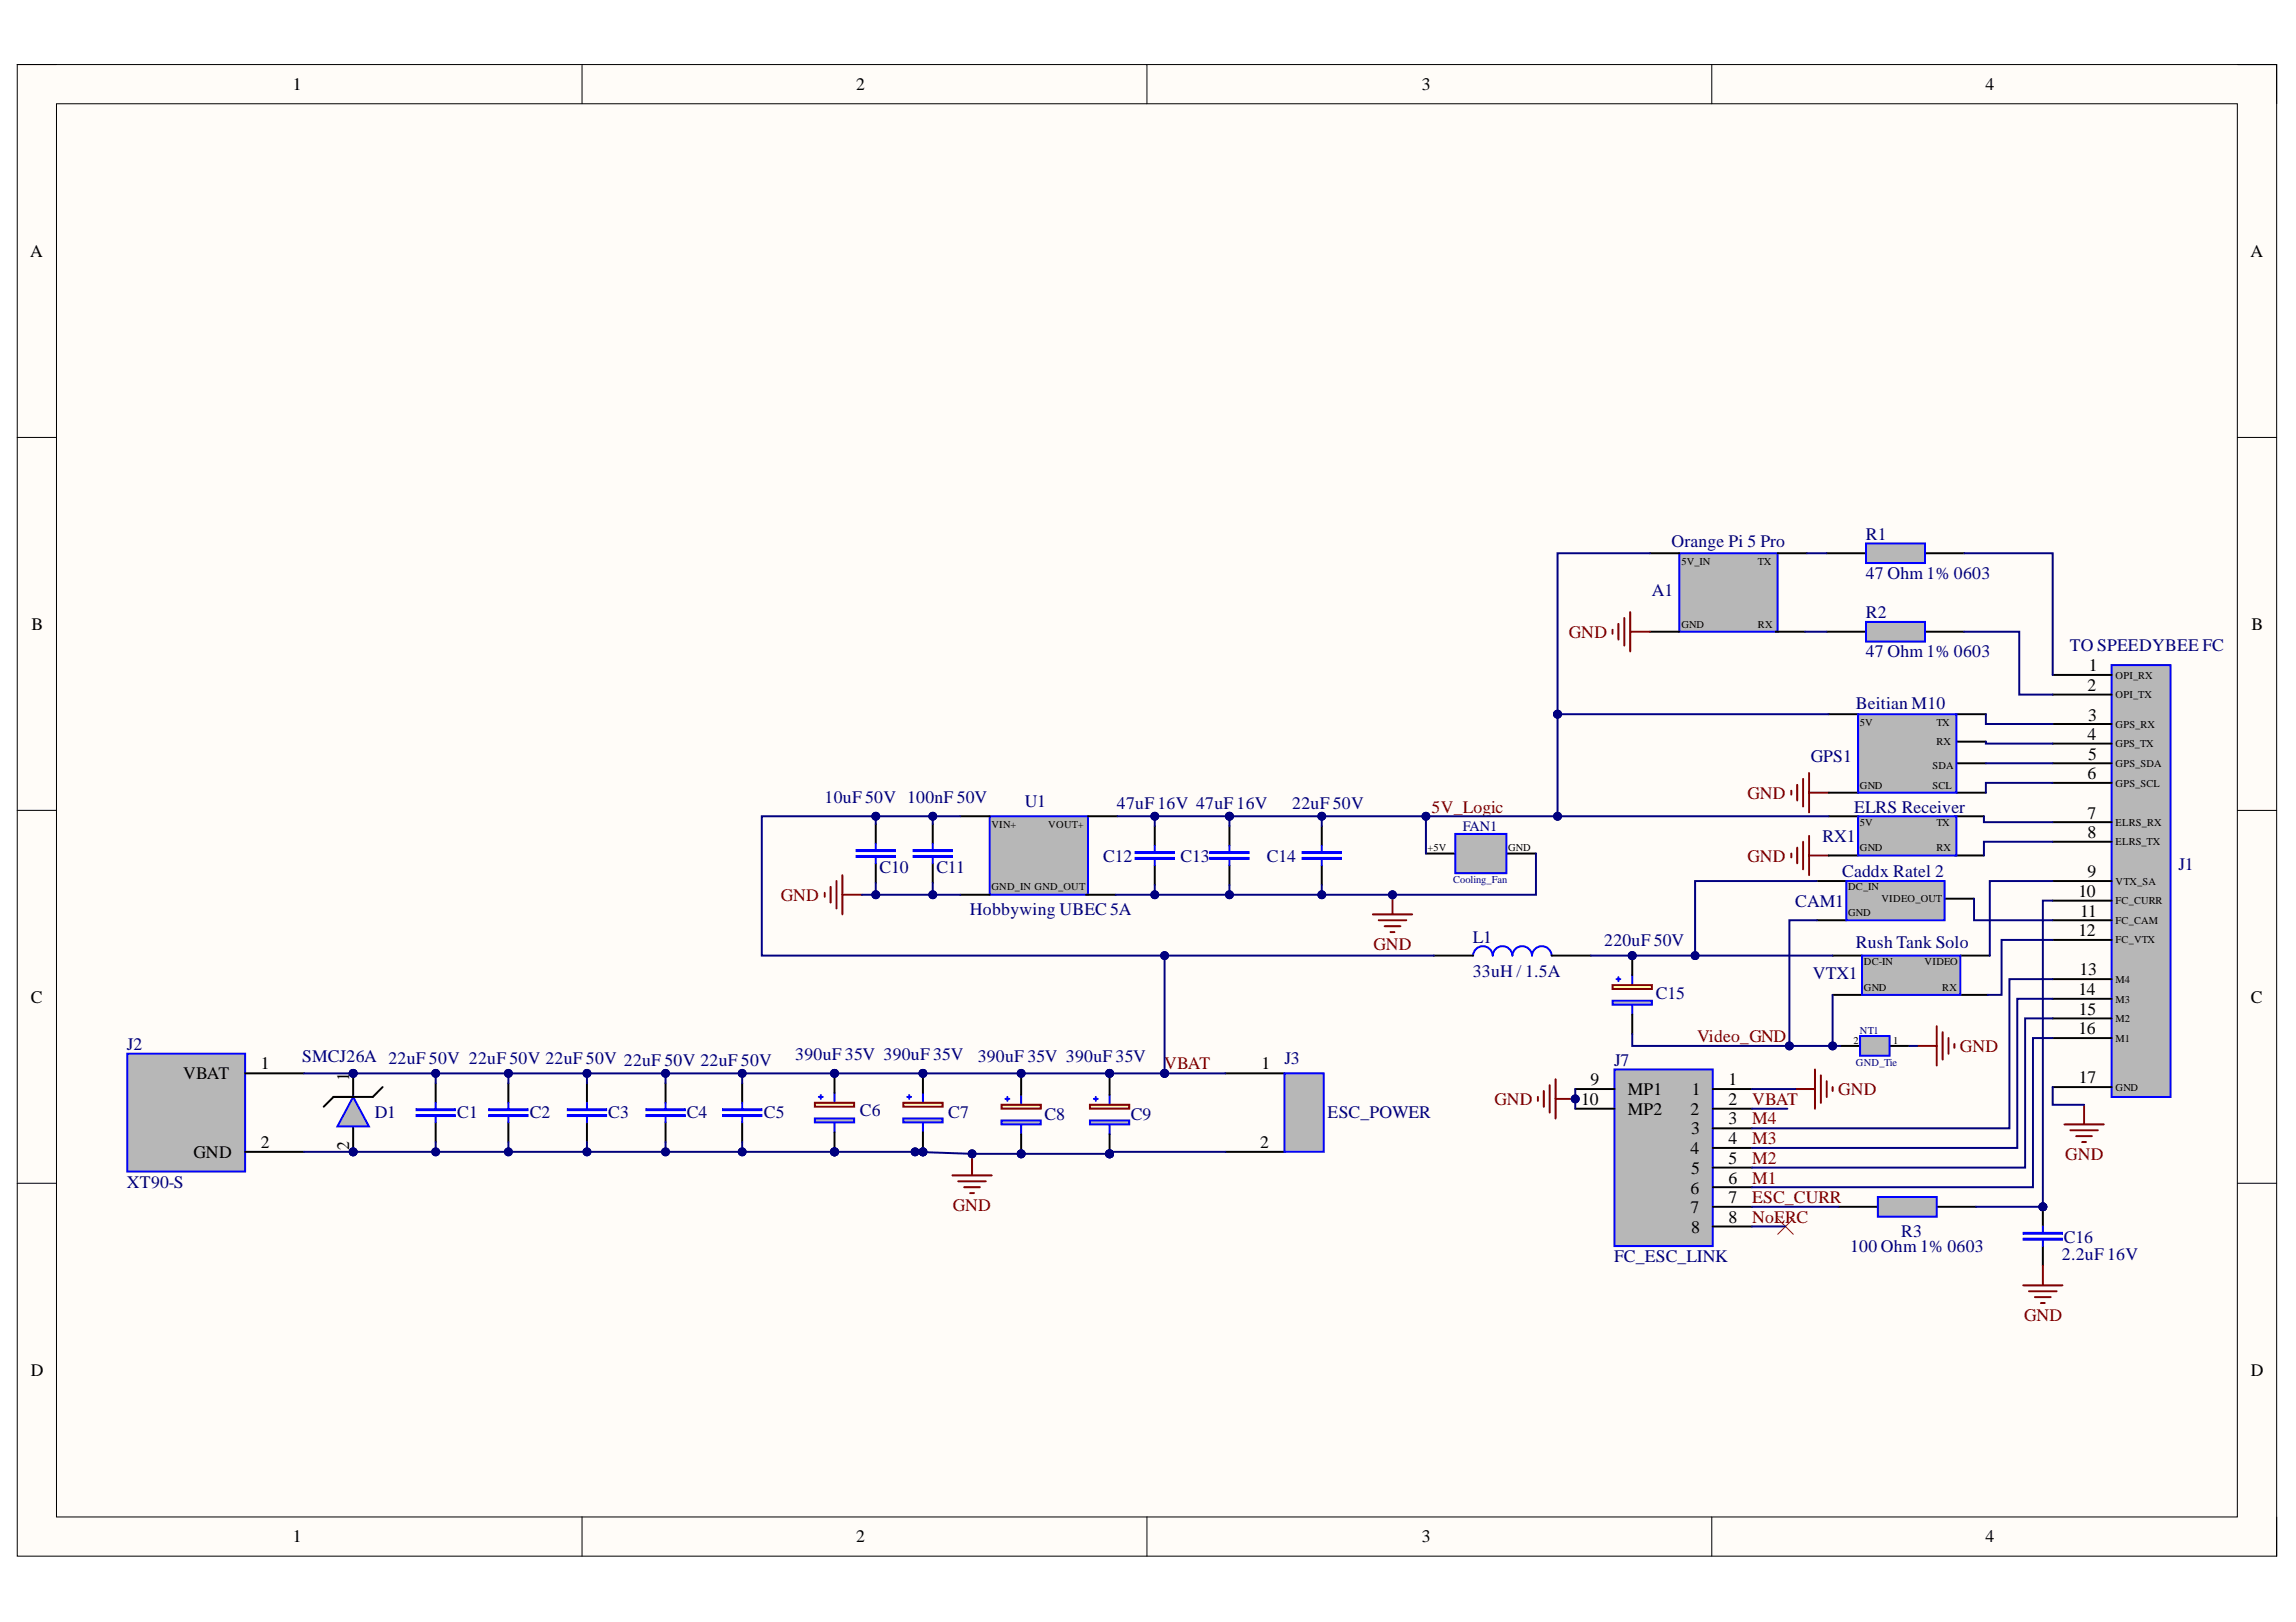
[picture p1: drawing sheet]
<svg xmlns="http://www.w3.org/2000/svg" width="297mm" height="210mm" viewBox="0 0 297 210" stroke-linecap="round" stroke-linejoin="round" font-family="sans-serif">
<defs><g id="words">
<g font-size="2.3">
<text x="37.9" y="11.7">1</text>
<text x="110.7" y="11.7">2</text>
<text x="183.9" y="11.7">3</text>
<text x="256.9" y="11.7">4</text>
<text x="3.9" y="33.3">A</text>
<text x="291.1" y="33.3">A</text>
<text x="4.1" y="81.5">B</text>
<text x="291.3" y="81.5">B</text>
<text x="270.1" y="89.4">2</text>
<text x="270.2" y="86.8">1</text>
<text x="270.1" y="95.8">4</text>
<text x="270.1" y="93.2">3</text>
<text x="270.1" y="100.9">6</text>
<text x="270.1" y="98.3">5</text>
<text x="270.1" y="105.9">7</text>
<text x="270.1" y="108.5">8</text>
<text x="270.1" y="113.5">9</text>
<text x="268.9" y="116.1">10</text>
<text x="269.1" y="118.6">11</text>
<text x="268.9" y="121.1">12</text>
<text x="4" y="129.8">C</text>
<text x="268.9" y="128.8">14</text>
<text x="269" y="131.3">15</text>
<text x="269" y="126.2">13</text>
<text x="291.2" y="129.8">C</text>
<text x="268.9" y="133.8">16</text>
<text x="23.7" y="139.7">VBAT</text>
<text x="33.8" y="138.4">1</text>
<text x="45.2" y="139.9" transform="rotate(-90 45.2 139.9)">1</text>
<text x="163.2" y="138.4">1</text>
<text x="204.6" y="143">10</text>
<text x="205.8" y="140.4">9</text>
<text x="210.6" y="141.7">MP1</text>
<text x="218.9" y="141.7">1</text>
<text x="223.6" y="140.4">1</text>
<text x="223.6" y="143">2</text>
<text x="269" y="140.2">17</text>
<text x="25" y="149.9">GND</text>
<text x="33.8" y="148.5">2</text>
<text x="45.2" y="148.9" transform="rotate(-90 45.2 148.9)">2</text>
<text x="163" y="148.5">2</text>
<text x="210.6" y="144.2">MP2</text>
<text x="218.7" y="144.2">2</text>
<text x="218.7" y="149.4">4</text>
<text x="218.8" y="146.8">3</text>
<text x="223.6" y="145.5">3</text>
<text x="223.6" y="148">4</text>
<text x="218.7" y="154.5">6</text>
<text x="218.8" y="151.9">5</text>
<text x="223.6" y="150.7">5</text>
<text x="223.6" y="153.2">6</text>
<text x="223.6" y="155.7">7</text>
<text x="218.7" y="157">7</text>
<text x="218.8" y="159.5">8</text>
<text x="223.6" y="158.3">8</text>
<text x="4" y="178">D</text>
<text x="291.2" y="178">D</text>
<text x="37.9" y="199.6">1</text>
<text x="110.7" y="199.6">2</text>
<text x="183.9" y="199.6">3</text>
<text x="256.9" y="199.6">4</text>
</g>
<g font-size="2.3" fill="#000080">
<text x="216.3" y="70.8">Orange Pi 5 Pro</text>
<text x="241.4" y="69.8">R1</text>
<text x="213.7" y="77.2">A1</text>
<text x="241.4" y="74.9">47 Ohm 1% 0603</text>
<text x="241.4" y="80">R2</text>
<text x="241.4" y="85">47 Ohm 1% 0603</text>
<text x="267.8" y="84.3">TO SPEEDYBEE FC</text>
<text x="240.1" y="91.7">Beitian M10</text>
<text x="234.3" y="98.6">GPS1</text>
<text x="106.7" y="103.9">10uF 50V 100nF 50V</text>
<text x="132.6" y="104.4">U1</text>
<text x="144.5" y="104.7">47uF 16V 47uF 16V</text>
<text x="167.2" y="104.7">22uF 50V</text>
<text x="239.9" y="105.2">ELRS Receiver</text>
<text x="113.8" y="113">C10</text>
<text x="121.2" y="113">C11</text>
<text x="142.7" y="111.5">C12</text>
<text x="152.7" y="111.5">C13</text>
<text x="163.9" y="111.5">C14</text>
<text x="235.8" y="109">RX1</text>
<text x="238.3" y="113.5">Caddx Ratel 2</text>
<text x="281.8" y="112.5">J1</text>
<text x="125.5" y="118.4">Hobbywing UBEC 5A</text>
<text x="232.2" y="117.3">CAM1</text>
<text x="190.5" y="122">L1</text>
<text x="207.5" y="122.4">220uF 50V</text>
<text x="240.1" y="122.7">Rush Tank Solo</text>
<text x="190.5" y="126.5">33uH / 1.5A</text>
<text x="214.2" y="129.3">C15</text>
<text x="234.5" y="126.7">VTX1</text>
<text x="16.4" y="135.9">J2</text>
<text x="39.1" y="137.4">SMCJ26A 22uF 50V 22uF 50V 22uF 50V 22uF 50V 22uF 50V</text>
<text x="102.9" y="137.1">390uF 35V 390uF 35V</text>
<text x="126.5" y="137.4">390uF 35V 390uF 35V</text>
<text x="166.2" y="137.6">J3</text>
<text x="208.8" y="137.9">J7</text>
<text x="48.5" y="144.7">D1</text>
<text x="59.1" y="144.7">C1</text>
<text x="68.5" y="144.7">C2</text>
<text x="78.7" y="144.7">C3</text>
<text x="88.8" y="144.7">C4</text>
<text x="98.8" y="144.7">C5</text>
<text x="111.3" y="144.5">C6</text>
<text x="122.7" y="144.7">C7</text>
<text x="135.1" y="145">C8</text>
<text x="146.3" y="145">C9</text>
<text x="171.8" y="144.7">ESC_POWER</text>
<text x="16.4" y="153.7">XT90-S</text>
<text x="246" y="160">R3</text>
<text x="267" y="160.8">C16</text>
<text x="208.8" y="163.3">FC_ESC_LINK</text>
<text x="239.4" y="162.1">100 Ohm 1% 0603</text>
<text x="266.8" y="163.1">2.2uF 16V</text>
</g>
<g font-size="2.3" fill="#800000">
<text x="203" y="82.5">GND</text>
<text x="185.2" y="105.2">5V_Logic</text>
<text x="226.1" y="103.4">GND</text>
<text x="226.1" y="111.5">GND</text>
<text x="101" y="116.6">GND</text>
<text x="177.7" y="122.9">GND</text>
<text x="219.6" y="134.8">Video_GND</text>
<text x="253.6" y="136.1">GND</text>
<text x="150.6" y="138.4">VBAT</text>
<text x="193.3" y="143">GND</text>
<text x="226.7" y="143">VBAT</text>
<text x="237.8" y="141.7">GND</text>
<text x="226.7" y="145.5">M4</text>
<text x="226.7" y="148">M3</text>
<text x="226.7" y="150.7">M2</text>
<text x="226.7" y="153.2">M1</text>
<text x="226.7" y="155.7">ESC_CURR</text>
<text x="267.2" y="150.1">GND</text>
<text x="123.3" y="156.7">GND</text>
<text x="226.7" y="158.3">NoERC</text>
<text x="261.9" y="170.9">GND</text>
</g>
<text font-size="1.9" fill="#000080" x="189.3" y="107.5">FAN1</text>
<g font-size="1.4">
<text x="217.5" y="73.1">5V_IN</text>
<text x="227.4" y="73.1">TX</text>
<text x="217.5" y="81.2">GND</text>
<text x="227.4" y="81.2">RX</text>
<text x="273.7" y="87.8">OPI_RX</text>
<text x="240.6" y="93.9">5V</text>
<text x="250.5" y="93.9">TX</text>
<text x="273.7" y="90.4">OPI_TX</text>
<text x="273.7" y="94.2">GPS_RX</text>
<text x="250" y="99.5">SDA</text>
<text x="250.5" y="96.5">RX</text>
<text x="273.7" y="96.7">GPS_TX</text>
<text x="273.7" y="99.3">GPS_SDA</text>
<text x="273.7" y="101.8">GPS_SCL</text>
<text x="128.3" y="107.1">VIN+</text>
<text x="135.6" y="107.1">VOUT+</text>
<text x="240.6" y="106.9">5V</text>
<text x="240.6" y="102">GND</text>
<text x="250" y="102">SCL</text>
<text x="250.5" y="106.9">TX</text>
<text x="273.7" y="106.9">ELRS_RX</text>
<text x="184.7" y="110.2">+5V</text>
<text x="195.1" y="110.2">GND</text>
<text x="240.6" y="110.2">GND</text>
<text x="250.5" y="110.2">RX</text>
<text x="273.7" y="109.4">ELRS_TX</text>
<text x="128.3" y="115.2">GND_IN GND_OUT</text>
<text x="239.1" y="118.5">GND</text>
<text x="239.1" y="115.2">DC_IN</text>
<text x="243.4" y="116.8">VIDEO_OUT</text>
<text x="273.7" y="114.5">VTX_SA</text>
<text x="273.7" y="117">FC_CURR</text>
<text x="273.7" y="119.5">FC_CAM</text>
<text x="241.1" y="124.9">DC-IN</text>
<text x="249" y="124.9">VIDEO</text>
<text x="273.7" y="122.1">FC_VTX</text>
<text x="241.1" y="128.3">GND</text>
<text x="251.3" y="128.3">RX</text>
<text x="273.7" y="127.2">M4</text>
<text x="273.7" y="129.8">M3</text>
<text x="239.8" y="135.1">2</text>
<text x="244.9" y="135.1">1</text>
<text x="273.7" y="132.3">M2</text>
<text x="273.7" y="134.8">M1</text>
<text x="273.7" y="141.2">GND</text>
</g>
<g font-size="1.4" fill="#000080">
<text x="188" y="114.2">Cooling_Fan</text>
<text x="240.1" y="137.9">GND_Tie</text>
<text x="240.6" y="133.8">NT1</text>
</g>
</g></defs>
<path d="M2.2 8.4h292.3v193h-292.3z" fill-rule="evenodd" fill="#fffcf8"/>
<path d="M2.2 8.4h292.3v193h-292.3z" fill="none" stroke="#000" stroke-width=".13"/>
<path d="M7.3 13.4h282.1v182.9h-282.1z" fill-rule="evenodd" fill="#fffcf8"/>
<g fill="none" stroke="#000" stroke-width=".13">
<path d="M2.2 8.3h5.1M7.3 13.4h282.1v182.9h-282.1zM75.3 8.3v5.1M148.4 8.3v5.1M221.5 8.4v5M289.4 8.4h5.1v5M2.2 56.6h5.1M289.4 56.6h5.1M2.2 104.9h5.1M289.4 104.9h5.1M2.2 153.1h5.1M289.4 153.1h5.1"/>
<path d="M75.3 196.3v5.1M148.4 196.3v5.1M221.5 196.3v5.1M294.5 196.3v5.1"/>
</g>
<circle cx="108" cy="138.9" r=".51" fill="#000080"/>
<circle cx="108" cy="138.9" r=".51" fill="none" stroke="#000080" stroke-width=".13"/>
<circle cx="108" cy="149.1" r=".51" fill="#000080"/>
<circle cx="108" cy="149.1" r=".51" fill="none" stroke="#000080" stroke-width=".13"/>
<path d="M105.9 142h.5M108 141.4v1.3M108 145.3v1.2" fill="none" stroke="#00f" stroke-width=".25"/>
<path d="M108 138.9v2.5" fill="none" stroke="#000" stroke-width=".25"/>
<circle cx="108" cy="138.9" r=".51" fill="#000080"/>
<circle cx="108" cy="138.9" r=".51" fill="none" stroke="#000080" stroke-width=".13"/>
<path d="M108 146.5v2.6" fill="none" stroke="#000" stroke-width=".25"/>
<circle cx="108" cy="149.1" r=".51" fill="#000080"/>
<circle cx="108" cy="149.1" r=".51" fill="none" stroke="#000080" stroke-width=".13"/>
<path d="M105.4 142.7h5.1v.5h-5.1z" fill-rule="evenodd" fill="#ffffb0"/>
<path d="M105.4 142.7h5.1v.5h-5.1z" fill="none" stroke="#800000" stroke-width=".25"/>
<path d="M105.4 144.7h5.1v.6h-5.1z" fill-rule="evenodd" fill="#b7b7b7"/>
<path d="M105.4 144.7h5.1v.6h-5.1zM106.2 141.7v.5" fill="none" stroke="#00f" stroke-width=".25"/>
<circle cx="45.7" cy="138.9" r=".51" fill="#000080"/>
<circle cx="45.7" cy="138.9" r=".51" fill="none" stroke="#000080" stroke-width=".13"/>
<circle cx="45.7" cy="149.1" r=".51" fill="#000080"/>
<circle cx="45.7" cy="149.1" r=".51" fill="none" stroke="#000080" stroke-width=".13"/>
<path d="M45.7 138.9v3.1M43.1 142l-1.2 1.2M49.5 140.7l-1.3 1.3" fill="none" stroke="#000" stroke-width=".25"/>
<circle cx="45.7" cy="138.9" r=".51" fill="#000080"/>
<circle cx="45.7" cy="138.9" r=".51" fill="none" stroke="#000080" stroke-width=".13"/>
<path d="M45.7 145.8v3.3" fill="none" stroke="#000" stroke-width=".25"/>
<circle cx="45.7" cy="149.1" r=".51" fill="#000080"/>
<circle cx="45.7" cy="149.1" r=".51" fill="none" stroke="#000080" stroke-width=".13"/>
<path d="M45.7 142l2 3.8h-4z" fill="#b7b7b7"/>
<path d="M45.7 142l2 3.8h-4z" fill="none" stroke="#00f" stroke-width=".25"/>
<path d="M43.1 142h5.1" fill="none" stroke="#000" stroke-width=".25"/>
<circle cx="119.4" cy="138.9" r=".51" fill="#000080"/>
<circle cx="119.4" cy="138.9" r=".51" fill="none" stroke="#000080" stroke-width=".13"/>
<circle cx="119.4" cy="149.1" r=".51" fill="#000080"/>
<circle cx="119.4" cy="149.1" r=".51" fill="none" stroke="#000080" stroke-width=".13"/>
<path d="M117.4 142h.5M119.4 141.4v1.3M119.4 145.3v1.2" fill="none" stroke="#00f" stroke-width=".25"/>
<path d="M119.4 138.9v2.5" fill="none" stroke="#000" stroke-width=".25"/>
<circle cx="119.4" cy="138.9" r=".51" fill="#000080"/>
<circle cx="119.4" cy="138.9" r=".51" fill="none" stroke="#000080" stroke-width=".13"/>
<path d="M119.4 146.5v2.6" fill="none" stroke="#000" stroke-width=".25"/>
<circle cx="119.4" cy="149.1" r=".51" fill="#000080"/>
<circle cx="119.4" cy="149.1" r=".51" fill="none" stroke="#000080" stroke-width=".13"/>
<path d="M116.9 142.7h5v.5h-5z" fill-rule="evenodd" fill="#ffffb0"/>
<path d="M116.9 142.7h5v.5h-5z" fill="none" stroke="#800000" stroke-width=".25"/>
<path d="M116.9 144.7h5v.6h-5z" fill-rule="evenodd" fill="#b7b7b7"/>
<path d="M116.9 144.7h5v.6h-5zM117.6 141.7v.5" fill="none" stroke="#00f" stroke-width=".25"/>
<circle cx="132.1" cy="149.3" r=".51" fill="#000080"/>
<circle cx="132.1" cy="149.3" r=".51" fill="none" stroke="#000080" stroke-width=".13"/>
<path d="M130.1 142.2h.5M132.1 141.7v1.3M132.1 145.5v1.3" fill="none" stroke="#00f" stroke-width=".25"/>
<path d="M132.1 139.2v2.5M132.1 146.8v2.5" fill="none" stroke="#000" stroke-width=".25"/>
<circle cx="132.1" cy="149.3" r=".51" fill="#000080"/>
<circle cx="132.1" cy="149.3" r=".51" fill="none" stroke="#000080" stroke-width=".13"/>
<path d="M129.6 143h5.1v.5h-5.1z" fill-rule="evenodd" fill="#ffffb0"/>
<path d="M129.6 143h5.1v.5h-5.1z" fill="none" stroke="#800000" stroke-width=".25"/>
<path d="M129.6 145h5.1v.5h-5.1z" fill-rule="evenodd" fill="#b7b7b7"/>
<path d="M129.6 145h5.1v.5h-5.1zM130.3 142v.5" fill="none" stroke="#00f" stroke-width=".25"/>
<circle cx="143.5" cy="149.3" r=".51" fill="#000080"/>
<circle cx="143.5" cy="149.3" r=".51" fill="none" stroke="#000080" stroke-width=".13"/>
<path d="M141.5 142.2h.5M143.6 141.7v1.3M143.6 145.5v1.3" fill="none" stroke="#00f" stroke-width=".25"/>
<path d="M143.6 139.2v2.5M143.6 146.8v2.5" fill="none" stroke="#000" stroke-width=".25"/>
<circle cx="143.5" cy="149.3" r=".51" fill="#000080"/>
<circle cx="143.5" cy="149.3" r=".51" fill="none" stroke="#000080" stroke-width=".13"/>
<path d="M141 143h5.1v.5h-5.1z" fill-rule="evenodd" fill="#ffffb0"/>
<path d="M141 143h5.1v.5h-5.1z" fill="none" stroke="#800000" stroke-width=".25"/>
<path d="M141 145h5.1v.5h-5.1z" fill-rule="evenodd" fill="#b7b7b7"/>
<path d="M141 145h5.1v.5h-5.1zM141.8 142v.5" fill="none" stroke="#00f" stroke-width=".25"/>
<path d="M16.5 136.4h15.2v15.2h-15.2z" fill-rule="evenodd" fill="#b7b7b7"/>
<path d="M16.5 136.4h15.2v15.2h-15.2z" fill="none" stroke="#00f" stroke-width=".25"/>
<path d="M31.7 138.9h7.6M31.7 149.1h7.6" fill="none" stroke="#000" stroke-width=".25"/>
<path d="M128 105.6h12.8v10.2h-12.8z" fill-rule="evenodd" fill="#b7b7b7"/>
<path d="M128 105.6h12.8v10.2h-12.8zM168.5 111.1h5M168.5 110.3h5M171 109.4v.8M171 111.2v.8M190.6 123.7a1.27 1.27 0 0 1 1.2-1.3 1.27 1.27 0 0 1 1.3 1.3 1.27 1.27 0 0 1 1.3-1.3 1.27 1.27 0 0 1 1.3 1.3M195.7 123.7a1.27 1.27 0 0 1 1.2-1.3 1.27 1.27 0 0 1 1.3 1.3 1.27 1.27 0 0 1 1.3-1.3 1.27 1.27 0 0 1 1.2 1.3" fill="none" stroke="#00f" stroke-width=".25"/>
<path d="M124.2 105.6h3.8M124.2 115.8h3.8M140.5 115.8h3.8M140.8 105.6h3.8M171 106.9v2.5M171 112v2.5M185.5 123.7h5.1M200.7 123.7h5.1" fill="none" stroke="#000" stroke-width=".25"/>
<path d="M168.5 111h5v.2h-5zM168.5 110.2h5v.3h-5z" fill="none" stroke="#00f" stroke-width=".13"/>
<circle cx="150.7" cy="138.9" r=".51" fill="#000080"/>
<circle cx="150.7" cy="138.9" r=".51" fill="none" stroke="#000080" stroke-width=".13"/>
<path d="M106.7 115.5v.5M107.5 114.8v2M108.2 114v3.6M109 113.2v5.1M109 115.8h2.5M177.6 118.3h5.1M178.4 119.1h3.5M179.1 119.9h2.1M180.1 115.8v2.5M179.9 120.6h.5" fill="none" stroke="#800000" stroke-width=".25"/>
<circle cx="180.1" cy="115.8" r=".51" fill="#000080"/>
<circle cx="180.1" cy="115.8" r=".51" fill="none" stroke="#000080" stroke-width=".13"/>
<path d="M123.2 152.1h5.1M124 152.9h3.5M124.7 153.6h2.1M125.5 154.4h.5M125.8 149.6v2.5" fill="none" stroke="#800000" stroke-width=".25"/>
<path d="M158.5 138.9h7.7M158.5 149.1h7.7" fill="none" stroke="#000" stroke-width=".25"/>
<path d="M166.2 138.9h5.1v10.2h-5.1z" fill-rule="evenodd" fill="#b7b7b7"/>
<path d="M166.2 138.9h5.1v10.2h-5.1z" fill="none" stroke="#00f" stroke-width=".25"/>
<path d="M208.9 138.4h12.7v22.9h-12.7z" fill-rule="evenodd" fill="#b7b7b7"/>
<path d="M208.9 138.4h12.7v22.9h-12.7z" fill="none" stroke="#00f" stroke-width=".25"/>
<path d="M203.8 140.9h5.1M203.8 143.5h5.1M221.6 140.9h5.1M221.6 143.5h5.1M221.6 146h5.1M221.6 148.6h5.1M221.6 151.1h5.1M221.6 153.6h5.1M221.6 156.2h5.1M221.6 158.7h5.1" fill="none" stroke="#000" stroke-width=".25"/>
<path d="M201.2 139.7v5M234.8 138.4v5.1M235.6 139.2v3.5M236.3 139.9v2.1M199 142v.5M199.7 141.2v2M200.5 140.4v3.6M201.2 142.2h2.6M232.3 140.9h2.5M237.1 140.7v.5" fill="none" stroke="#800000" stroke-width=".25"/>
<circle cx="203.8" cy="142.2" r=".51" fill="#000080"/>
<circle cx="203.8" cy="142.2" r=".51" fill="none" stroke="#000080" stroke-width=".13"/>
<path d="M217.3 71.6h12.7v10.2h-12.7z" fill-rule="evenodd" fill="#b7b7b7"/>
<path d="M217.3 71.6h12.7v10.2h-12.7z" fill="none" stroke="#00f" stroke-width=".25"/>
<path d="M213.5 71.6h3.8M230 71.6h3.8M213.5 81.8h3.8M229.7 81.8h3.8M184.5 110.5h3.8M194.9 110.5h3.8" fill="none" stroke="#000" stroke-width=".25"/>
<path d="M188.3 107.9h6.6v5.1h-6.6z" fill-rule="evenodd" fill="#b7b7b7"/>
<path d="M188.3 107.9h6.6v5.1h-6.6z" fill="none" stroke="#00f" stroke-width=".25"/>
<path d="M236.3 71.6h5.1M249 71.6h5.1" fill="none" stroke="#000" stroke-width=".25"/>
<path d="M241.4 70.3h7.6v2.6h-7.6z" fill-rule="evenodd" fill="#b7b7b7"/>
<path d="M241.4 70.3h7.6v2.6h-7.6z" fill="none" stroke="#00f" stroke-width=".25"/>
<path d="M236.3 81.8h5.1M249 81.8h5.1" fill="none" stroke="#000" stroke-width=".25"/>
<path d="M241.4 80.5h7.6v2.5h-7.6z" fill-rule="evenodd" fill="#b7b7b7"/>
<path d="M241.4 80.5h7.6v2.5h-7.6zM110.8 110.8h5M110.8 110.1h5M113.3 109.2v.7M113.3 111v.7M118.1 110.8h5.1M118.1 110.1h5.1M120.7 109.2v.7M120.7 111v.7" fill="none" stroke="#00f" stroke-width=".25"/>
<g fill="none" stroke="#800000" stroke-width=".25">
<path d="M210.1 80v3.5M210.9 79.2v5.1M208.6 81.5v.5M209.4 80.7v2.1M210.9 81.8h2.6M231.7 102.3v.5M231.7 110.5v.5M232.5 101.6v2M232.5 109.7v2M233.3 100.8v3.6M233.3 108.9v3.6M234 100v5.1"/>
<path d="M234 108.2v5.1M234 110.7h2.6M234 102.6h2.6"/>
</g>
<path d="M230 157.7l2 2M232 157.7l-2 2" fill="none" stroke="#f00" stroke-width=".13"/>
<path d="M113.3 106.6v2.6M113.3 111.7v2.6M120.7 106.6v2.6M120.7 111.7v2.6M236.6 105.6h3.8M236.6 110.7h3.8M252.8 105.6h3.9M252.8 110.7h3.9" fill="none" stroke="#000" stroke-width=".25"/>
<path d="M110.8 110.7h5v.3h-5zM110.8 109.9h5v.3h-5zM118.1 110.7h5.1v.3h-5.1zM118.1 109.9h5.1v.3h-5.1z" fill="none" stroke="#00f" stroke-width=".13"/>
<path d="M240.4 105.6h12.7v5.1h-12.7z" fill-rule="evenodd" fill="#b7b7b7"/>
<path d="M240.4 105.6h12.7v5.1h-12.7z" fill="none" stroke="#00f" stroke-width=".25"/>
<path d="M237.1 123.7h3.8M237.1 128.7h3.8M253.4 128.7h3.8M253.6 123.7h3.8" fill="none" stroke="#000" stroke-width=".25"/>
<path d="M240.9 123.7h12.7v5h-12.7z" fill-rule="evenodd" fill="#b7b7b7"/>
<path d="M240.9 123.7h12.7v5h-12.7z" fill="none" stroke="#00f" stroke-width=".25"/>
<path d="M237.9 156.2h5M250.6 156.2h5" fill="none" stroke="#000" stroke-width=".25"/>
<path d="M242.9 154.9h7.7v2.6h-7.7z" fill-rule="evenodd" fill="#b7b7b7"/>
<path d="M242.9 154.9h7.7v2.6h-7.7z" fill="none" stroke="#00f" stroke-width=".25"/>
<circle cx="264.3" cy="156.2" r=".51" fill="#000080"/>
<circle cx="264.3" cy="156.2" r=".51" fill="none" stroke="#000080" stroke-width=".13"/>
<path d="M264.3 156.2v2.5M264.3 161.3v2.5" fill="none" stroke="#000" stroke-width=".25"/>
<circle cx="264.3" cy="156.2" r=".51" fill="#000080"/>
<circle cx="264.3" cy="156.2" r=".51" fill="none" stroke="#000080" stroke-width=".13"/>
<path d="M261.7 159.6h5.1M264.3 158.7v.8M261.7 160.4h5.1M264.3 160.5v.8" fill="none" stroke="#00f" stroke-width=".25"/>
<path d="M261.7 159.5h5.1v.2h-5.1zM261.7 160.2h5.1v.3h-5.1z" fill="none" stroke="#00f" stroke-width=".13"/>
<path d="M261.7 166.3h5.1M262.5 167.1h3.6M263.3 167.9h2M264 168.6h.5M264.3 163.8v2.5" fill="none" stroke="#800000" stroke-width=".25"/>
<circle cx="211.2" cy="123.7" r=".51" fill="#000080"/>
<circle cx="211.2" cy="123.7" r=".51" fill="none" stroke="#000080" stroke-width=".13"/>
<path d="M209.1 126.7h.5M211.2 126.2v1.3M211.2 130v1.3" fill="none" stroke="#00f" stroke-width=".25"/>
<path d="M211.2 123.7v2.5" fill="none" stroke="#000" stroke-width=".25"/>
<circle cx="211.2" cy="123.7" r=".51" fill="#000080"/>
<circle cx="211.2" cy="123.7" r=".51" fill="none" stroke="#000080" stroke-width=".13"/>
<path d="M211.2 131.3v2.5" fill="none" stroke="#000" stroke-width=".25"/>
<path d="M208.6 127.5h5.1v.5h-5.1z" fill-rule="evenodd" fill="#ffffb0"/>
<path d="M208.6 127.5h5.1v.5h-5.1z" fill="none" stroke="#800000" stroke-width=".25"/>
<path d="M208.6 129.5h5.1v.5h-5.1z" fill-rule="evenodd" fill="#b7b7b7"/>
<g fill="none" stroke="#00f" stroke-width=".25">
<path d="M208.6 129.5h5.1v.5h-5.1zM209.4 126.5v.5M53.8 144.4h5.1M53.8 143.6h5.1M56.4 142.7v.8M56.4 144.5v.8M63.2 144.4h5.1M63.2 143.6h5.1M65.8 142.7v.8M65.8 144.5v.8M73.4 144.4h5.1M73.4 143.6h5.1"/>
<path d="M75.9 142.7v.8M75.9 144.5v.8M83.6 144.4h5M83.6 143.6h5M86.1 142.7v.8M86.1 144.5v.8M93.5 144.4h5.1M93.5 143.6h5.1M96 142.7v.8M96 144.5v.8"/>
</g>
<path d="M267.1 145.5h5.1M267.8 146.3h3.6M268.6 147h2M269.4 147.8h.5M269.6 143v2.5" fill="none" stroke="#800000" stroke-width=".25"/>
<path d="M238.1 135.4h2.5M244.5 135.4h2.5M56.4 140.2v2.5M56.4 145.3v2.5M65.8 140.2v2.5M65.8 145.3v2.5M75.9 140.2v2.5M75.9 145.3v2.5M86.1 140.2v2.5M86.1 145.3v2.5M96 140.2v2.5M96 145.3v2.5" fill="none" stroke="#000" stroke-width=".25"/>
<path d="M53.8 144.2h5.1v.3h-5.1zM53.8 143.5h5.1v.2h-5.1zM63.2 144.2h5.1v.3h-5.1zM63.2 143.5h5.1v.2h-5.1zM73.4 144.2h5.1v.3h-5.1zM73.4 143.5h5.1v.2h-5.1zM83.6 144.2h5v.3h-5zM83.6 143.5h5v.2h-5zM93.5 144.2h5.1v.3h-5.1zM93.5 143.5h5.1v.2h-5.1z" fill="none" stroke="#00f" stroke-width=".13"/>
<path d="M240.6 134.1h3.9v2.5h-3.9z" fill-rule="evenodd" fill="#b7b7b7"/>
<path d="M240.6 134.1h3.9v2.5h-3.9z" fill="none" stroke="#00f" stroke-width=".25"/>
<path d="M248 135.4h2.6M250.6 132.8v5.1M251.3 133.6v3.5M252.1 134.3v2.1M252.8 135.1v.5" fill="none" stroke="#800000" stroke-width=".25"/>
<path d="M273.2 86.1h7.6v55.9h-7.6z" fill-rule="evenodd" fill="#b7b7b7"/>
<path d="M273.2 86.1h7.6v55.9h-7.6z" fill="none" stroke="#00f" stroke-width=".25"/>
<g fill="none" stroke="#000" stroke-width=".25">
<path d="M236.6 92.4h3.8M253.1 98.8h3.8M253.1 96h3.8M253.1 92.4h3.8M265.6 87.3h7.6M265.6 89.9h7.6M265.6 93.7h7.6M265.6 96.2h7.6M265.6 98.8h7.6M236.6 102.6h3.8M253.1 102.6h3.8M265.6 101.3h7.6"/>
<path d="M265.6 106.4h7.6M265.6 108.9h7.6M265.6 114h7.6M265.6 116.6h7.6M265.6 119.1h7.6M265.6 126.7h7.6M265.6 129.3h7.6M265.6 131.8h7.6M265.6 134.3h7.6M265.6 121.6h7.6M265.6 140.7h7.6"/>
</g>
<path d="M240.4 92.4h12.7v10.2h-12.7z" fill-rule="evenodd" fill="#b7b7b7"/>
<path d="M240.4 92.4h12.7v10.2h-12.7z" fill="none" stroke="#00f" stroke-width=".25"/>
<path d="M235.1 114h3.8M235.1 119.1h3.8M251.6 116.3h3.8" fill="none" stroke="#000" stroke-width=".25"/>
<path d="M238.9 114h12.7v5.1h-12.7z" fill-rule="evenodd" fill="#b7b7b7"/>
<path d="M146.9 111.1h5M146.9 110.3h5M149.4 109.4v.8M149.4 111.2v.8M156.5 111.1h5.1M156.5 110.3h5.1M159.1 109.4v.8M159.1 111.2v.8M238.9 114h12.7v5.1h-12.7z" fill="none" stroke="#00f" stroke-width=".25"/>
<path d="M149.4 106.9v2.5M149.4 112v2.5M159.1 106.9v2.5M159.1 112v2.5" fill="none" stroke="#000" stroke-width=".25"/>
<path d="M146.9 111h5v.2h-5zM146.9 110.2h5v.3h-5zM156.5 111h5.1v.2h-5.1zM156.5 110.2h5.1v.3h-5.1z" fill="none" stroke="#00f" stroke-width=".13"/>
<path d="M39.3 138.9h104.3" fill="none" stroke="#000080" stroke-width=".25"/>
<circle cx="45.7" cy="138.9" r=".51" fill="#000080"/>
<circle cx="45.7" cy="138.9" r=".51" fill="none" stroke="#000080" stroke-width=".13"/>
<circle cx="56.4" cy="138.9" r=".51" fill="#000080"/>
<circle cx="56.4" cy="138.9" r=".51" fill="none" stroke="#000080" stroke-width=".13"/>
<circle cx="65.8" cy="138.9" r=".51" fill="#000080"/>
<circle cx="65.8" cy="138.9" r=".51" fill="none" stroke="#000080" stroke-width=".13"/>
<circle cx="75.9" cy="138.9" r=".51" fill="#000080"/>
<circle cx="75.9" cy="138.9" r=".51" fill="none" stroke="#000080" stroke-width=".13"/>
<circle cx="86.1" cy="138.9" r=".51" fill="#000080"/>
<circle cx="86.1" cy="138.9" r=".51" fill="none" stroke="#000080" stroke-width=".13"/>
<circle cx="96" cy="138.9" r=".51" fill="#000080"/>
<circle cx="96" cy="138.9" r=".51" fill="none" stroke="#000080" stroke-width=".13"/>
<circle cx="108" cy="138.9" r=".51" fill="#000080"/>
<circle cx="108" cy="138.9" r=".51" fill="none" stroke="#000080" stroke-width=".13"/>
<circle cx="119.4" cy="138.9" r=".51" fill="#000080"/>
<circle cx="119.4" cy="138.9" r=".51" fill="none" stroke="#000080" stroke-width=".13"/>
<circle cx="132.1" cy="138.9" r=".51" fill="#000080"/>
<circle cx="132.1" cy="138.9" r=".51" fill="none" stroke="#000080" stroke-width=".13"/>
<circle cx="143.5" cy="138.9" r=".51" fill="#000080"/>
<circle cx="143.5" cy="138.9" r=".51" fill="none" stroke="#000080" stroke-width=".13"/>
<path d="M119.4 149.1v.2" fill="none" stroke="#000080" stroke-width=".25"/>
<circle cx="119.4" cy="149.1" r=".51" fill="#000080"/>
<circle cx="119.4" cy="149.1" r=".51" fill="none" stroke="#000080" stroke-width=".13"/>
<path d="M108 149.1v.2" fill="none" stroke="#000080" stroke-width=".25"/>
<circle cx="108" cy="149.1" r=".51" fill="#000080"/>
<circle cx="108" cy="149.1" r=".51" fill="none" stroke="#000080" stroke-width=".13"/>
<path d="M143.6 149.3v.3" fill="none" stroke="#000080" stroke-width=".25"/>
<circle cx="143.5" cy="149.3" r=".51" fill="#000080"/>
<circle cx="143.5" cy="149.3" r=".51" fill="none" stroke="#000080" stroke-width=".13"/>
<path d="M203.8 140.9v2.6" fill="none" stroke="#000080" stroke-width=".25"/>
<circle cx="203.8" cy="142.2" r=".51" fill="#000080"/>
<circle cx="203.8" cy="142.2" r=".51" fill="none" stroke="#000080" stroke-width=".13"/>
<path d="M233.8 71.6h2.5M254.1 71.6h11.5v15.7M233.5 81.8h2.8M254.1 81.8h7.1v8.1h4.4M256.9 96v.2h8.7M198.7 110.5v5.3h-54.4M265.6 101.3h-8.7v1.3M226.7 143.5h4.5M226.7 140.9h5.6" fill="none" stroke="#000080" stroke-width=".25"/>
<circle cx="149.4" cy="115.8" r=".51" fill="#000080"/>
<circle cx="149.4" cy="115.8" r=".51" fill="none" stroke="#000080" stroke-width=".13"/>
<circle cx="159.1" cy="115.8" r=".51" fill="#000080"/>
<circle cx="159.1" cy="115.8" r=".51" fill="none" stroke="#000080" stroke-width=".13"/>
<circle cx="171" cy="115.8" r=".51" fill="#000080"/>
<circle cx="171" cy="115.8" r=".51" fill="none" stroke="#000080" stroke-width=".13"/>
<circle cx="180.1" cy="115.8" r=".51" fill="#000080"/>
<circle cx="180.1" cy="115.8" r=".51" fill="none" stroke="#000080" stroke-width=".13"/>
<path d="M111.5 115.8h12.7M226.7 158.7h4.3" fill="none" stroke="#000080" stroke-width=".25"/>
<circle cx="113.3" cy="115.8" r=".51" fill="#000080"/>
<circle cx="113.3" cy="115.8" r=".51" fill="none" stroke="#000080" stroke-width=".13"/>
<circle cx="120.7" cy="115.8" r=".51" fill="#000080"/>
<circle cx="120.7" cy="115.8" r=".51" fill="none" stroke="#000080" stroke-width=".13"/>
<path d="M113.3 105.6v1" fill="none" stroke="#000080" stroke-width=".25"/>
<circle cx="113.3" cy="105.6" r=".51" fill="#000080"/>
<circle cx="113.3" cy="105.6" r=".51" fill="none" stroke="#000080" stroke-width=".13"/>
<path d="M113.3 114.3v1.5" fill="none" stroke="#000080" stroke-width=".25"/>
<circle cx="113.3" cy="115.8" r=".51" fill="#000080"/>
<circle cx="113.3" cy="115.8" r=".51" fill="none" stroke="#000080" stroke-width=".13"/>
<path d="M120.7 105.6v1" fill="none" stroke="#000080" stroke-width=".25"/>
<circle cx="120.7" cy="105.6" r=".51" fill="#000080"/>
<circle cx="120.7" cy="105.6" r=".51" fill="none" stroke="#000080" stroke-width=".13"/>
<path d="M120.7 114.3v1.5" fill="none" stroke="#000080" stroke-width=".25"/>
<circle cx="120.7" cy="115.8" r=".51" fill="#000080"/>
<circle cx="120.7" cy="115.8" r=".51" fill="none" stroke="#000080" stroke-width=".13"/>
<path d="M256.7 105.6v.8h8.9M265.6 108.9h-8.9v1.8M226.7 156.2h11.2M255.6 156.2h8.7" fill="none" stroke="#000080" stroke-width=".25"/>
<circle cx="264.3" cy="156.2" r=".51" fill="#000080"/>
<circle cx="264.3" cy="156.2" r=".51" fill="none" stroke="#000080" stroke-width=".13"/>
<path d="M171 114.5v1.3" fill="none" stroke="#000080" stroke-width=".25"/>
<circle cx="171" cy="115.8" r=".51" fill="#000080"/>
<circle cx="171" cy="115.8" r=".51" fill="none" stroke="#000080" stroke-width=".13"/>
<path d="M171 105.6v1.3" fill="none" stroke="#000080" stroke-width=".25"/>
<circle cx="171" cy="105.6" r=".51" fill="#000080"/>
<circle cx="171" cy="105.6" r=".51" fill="none" stroke="#000080" stroke-width=".13"/>
<path d="M184.5 105.6v4.9" fill="none" stroke="#000080" stroke-width=".25"/>
<circle cx="184.5" cy="105.6" r=".51" fill="#000080"/>
<circle cx="184.5" cy="105.6" r=".51" fill="none" stroke="#000080" stroke-width=".13"/>
<path d="M213.5 71.6h-12v20.8" fill="none" stroke="#000080" stroke-width=".25"/>
<circle cx="201.5" cy="92.4" r=".51" fill="#000080"/>
<circle cx="201.5" cy="92.4" r=".51" fill="none" stroke="#000080" stroke-width=".13"/>
<path d="M201.5 92.4h35.1" fill="none" stroke="#000080" stroke-width=".25"/>
<circle cx="201.5" cy="92.4" r=".51" fill="#000080"/>
<circle cx="201.5" cy="92.4" r=".51" fill="none" stroke="#000080" stroke-width=".13"/>
<path d="M201.5 92.4v13.2" fill="none" stroke="#000080" stroke-width=".25"/>
<circle cx="201.5" cy="92.4" r=".51" fill="#000080"/>
<circle cx="201.5" cy="92.4" r=".51" fill="none" stroke="#000080" stroke-width=".13"/>
<circle cx="201.5" cy="105.6" r=".51" fill="#000080"/>
<circle cx="201.5" cy="105.6" r=".51" fill="none" stroke="#000080" stroke-width=".13"/>
<path d="M219.3 123.7h17.8" fill="none" stroke="#000080" stroke-width=".25"/>
<circle cx="219.3" cy="123.7" r=".51" fill="#000080"/>
<circle cx="219.3" cy="123.7" r=".51" fill="none" stroke="#000080" stroke-width=".13"/>
<path d="M235.1 114h-15.8v9.7h-13.5" fill="none" stroke="#000080" stroke-width=".25"/>
<circle cx="219.3" cy="123.7" r=".51" fill="#000080"/>
<circle cx="219.3" cy="123.7" r=".51" fill="none" stroke="#000080" stroke-width=".13"/>
<circle cx="211.2" cy="123.7" r=".51" fill="#000080"/>
<circle cx="211.2" cy="123.7" r=".51" fill="none" stroke="#000080" stroke-width=".13"/>
<path d="M265.6 116.6h-1.3v39.6M265.6 126.7h-5.6v19.3h-33.3M265.6 129.3h-4.6v19.3h-34.3M265.6 131.8h-3.6v19.3h-35.3" fill="none" stroke="#000080" stroke-width=".25"/>
<circle cx="264.3" cy="156.2" r=".51" fill="#000080"/>
<circle cx="264.3" cy="156.2" r=".51" fill="none" stroke="#000080" stroke-width=".13"/>
<path d="M124.2 105.6h-25.6v18.1h86.9" fill="none" stroke="#000080" stroke-width=".25"/>
<circle cx="150.7" cy="123.7" r=".51" fill="#000080"/>
<circle cx="150.7" cy="123.7" r=".51" fill="none" stroke="#000080" stroke-width=".13"/>
<circle cx="113.3" cy="105.6" r=".51" fill="#000080"/>
<circle cx="113.3" cy="105.6" r=".51" fill="none" stroke="#000080" stroke-width=".13"/>
<circle cx="120.7" cy="105.6" r=".51" fill="#000080"/>
<circle cx="120.7" cy="105.6" r=".51" fill="none" stroke="#000080" stroke-width=".13"/>
<path d="M125.8 149.3h17.8" fill="none" stroke="#000080" stroke-width=".25"/>
<circle cx="125.8" cy="149.3" r=".51" fill="#000080"/>
<circle cx="125.8" cy="149.3" r=".51" fill="none" stroke="#000080" stroke-width=".13"/>
<circle cx="132.1" cy="149.3" r=".51" fill="#000080"/>
<circle cx="132.1" cy="149.3" r=".51" fill="none" stroke="#000080" stroke-width=".13"/>
<circle cx="143.5" cy="149.3" r=".51" fill="#000080"/>
<circle cx="143.5" cy="149.3" r=".51" fill="none" stroke="#000080" stroke-width=".13"/>
<path d="M158.5 149.1h-14.9v.2" fill="none" stroke="#000080" stroke-width=".25"/>
<circle cx="143.5" cy="149.3" r=".51" fill="#000080"/>
<circle cx="143.5" cy="149.3" r=".51" fill="none" stroke="#000080" stroke-width=".13"/>
<path d="M132.1 138.9v.3" fill="none" stroke="#000080" stroke-width=".25"/>
<circle cx="132.1" cy="138.9" r=".51" fill="#000080"/>
<circle cx="132.1" cy="138.9" r=".51" fill="none" stroke="#000080" stroke-width=".13"/>
<path d="M143.6 138.9v.3" fill="none" stroke="#000080" stroke-width=".25"/>
<circle cx="143.5" cy="138.9" r=".51" fill="#000080"/>
<circle cx="143.5" cy="138.9" r=".51" fill="none" stroke="#000080" stroke-width=".13"/>
<path d="M143.6 138.9h7.1" fill="none" stroke="#000080" stroke-width=".25"/>
<circle cx="143.5" cy="138.9" r=".51" fill="#000080"/>
<circle cx="143.5" cy="138.9" r=".51" fill="none" stroke="#000080" stroke-width=".13"/>
<circle cx="150.7" cy="138.9" r=".51" fill="#000080"/>
<circle cx="150.7" cy="138.9" r=".51" fill="none" stroke="#000080" stroke-width=".13"/>
<path d="M118.4 149.1l7.4 .2v.3" fill="none" stroke="#000080" stroke-width=".25"/>
<circle cx="118.4" cy="149.1" r=".51" fill="#000080"/>
<circle cx="118.4" cy="149.1" r=".51" fill="none" stroke="#000080" stroke-width=".13"/>
<circle cx="125.8" cy="149.3" r=".51" fill="#000080"/>
<circle cx="125.8" cy="149.3" r=".51" fill="none" stroke="#000080" stroke-width=".13"/>
<path d="M150.7 123.7v15.2h7.8" fill="none" stroke="#000080" stroke-width=".25"/>
<circle cx="150.7" cy="123.7" r=".51" fill="#000080"/>
<circle cx="150.7" cy="123.7" r=".51" fill="none" stroke="#000080" stroke-width=".13"/>
<circle cx="150.7" cy="138.9" r=".51" fill="#000080"/>
<circle cx="150.7" cy="138.9" r=".51" fill="none" stroke="#000080" stroke-width=".13"/>
<path d="M56.4 147.8v1.3" fill="none" stroke="#000080" stroke-width=".25"/>
<circle cx="56.4" cy="149.1" r=".51" fill="#000080"/>
<circle cx="56.4" cy="149.1" r=".51" fill="none" stroke="#000080" stroke-width=".13"/>
<path d="M56.4 138.9v1.3" fill="none" stroke="#000080" stroke-width=".25"/>
<circle cx="56.4" cy="138.9" r=".51" fill="#000080"/>
<circle cx="56.4" cy="138.9" r=".51" fill="none" stroke="#000080" stroke-width=".13"/>
<path d="M65.8 138.9v1.3" fill="none" stroke="#000080" stroke-width=".25"/>
<circle cx="65.8" cy="138.9" r=".51" fill="#000080"/>
<circle cx="65.8" cy="138.9" r=".51" fill="none" stroke="#000080" stroke-width=".13"/>
<path d="M65.8 147.8v1.3" fill="none" stroke="#000080" stroke-width=".25"/>
<circle cx="65.8" cy="149.1" r=".51" fill="#000080"/>
<circle cx="65.8" cy="149.1" r=".51" fill="none" stroke="#000080" stroke-width=".13"/>
<path d="M75.9 138.9v1.3" fill="none" stroke="#000080" stroke-width=".25"/>
<circle cx="75.9" cy="138.9" r=".51" fill="#000080"/>
<circle cx="75.9" cy="138.9" r=".51" fill="none" stroke="#000080" stroke-width=".13"/>
<path d="M75.9 147.8v1.3" fill="none" stroke="#000080" stroke-width=".25"/>
<circle cx="75.9" cy="149.1" r=".51" fill="#000080"/>
<circle cx="75.9" cy="149.1" r=".51" fill="none" stroke="#000080" stroke-width=".13"/>
<path d="M86.1 147.8v1.3" fill="none" stroke="#000080" stroke-width=".25"/>
<circle cx="86.1" cy="149.1" r=".51" fill="#000080"/>
<circle cx="86.1" cy="149.1" r=".51" fill="none" stroke="#000080" stroke-width=".13"/>
<path d="M86.1 138.9v1.3" fill="none" stroke="#000080" stroke-width=".25"/>
<circle cx="86.1" cy="138.9" r=".51" fill="#000080"/>
<circle cx="86.1" cy="138.9" r=".51" fill="none" stroke="#000080" stroke-width=".13"/>
<path d="M96 138.9v1.3" fill="none" stroke="#000080" stroke-width=".25"/>
<circle cx="96" cy="138.9" r=".51" fill="#000080"/>
<circle cx="96" cy="138.9" r=".51" fill="none" stroke="#000080" stroke-width=".13"/>
<path d="M39.3 149.1h56.7" fill="none" stroke="#000080" stroke-width=".25"/>
<circle cx="45.7" cy="149.1" r=".51" fill="#000080"/>
<circle cx="45.7" cy="149.1" r=".51" fill="none" stroke="#000080" stroke-width=".13"/>
<circle cx="56.4" cy="149.1" r=".51" fill="#000080"/>
<circle cx="56.4" cy="149.1" r=".51" fill="none" stroke="#000080" stroke-width=".13"/>
<circle cx="65.8" cy="149.1" r=".51" fill="#000080"/>
<circle cx="65.8" cy="149.1" r=".51" fill="none" stroke="#000080" stroke-width=".13"/>
<circle cx="75.9" cy="149.1" r=".51" fill="#000080"/>
<circle cx="75.9" cy="149.1" r=".51" fill="none" stroke="#000080" stroke-width=".13"/>
<circle cx="86.1" cy="149.1" r=".51" fill="#000080"/>
<circle cx="86.1" cy="149.1" r=".51" fill="none" stroke="#000080" stroke-width=".13"/>
<circle cx="96" cy="149.1" r=".51" fill="#000080"/>
<circle cx="96" cy="149.1" r=".51" fill="none" stroke="#000080" stroke-width=".13"/>
<path d="M108 149.1h11.4" fill="none" stroke="#000080" stroke-width=".25"/>
<circle cx="108" cy="149.1" r=".51" fill="#000080"/>
<circle cx="108" cy="149.1" r=".51" fill="none" stroke="#000080" stroke-width=".13"/>
<circle cx="118.4" cy="149.1" r=".51" fill="#000080"/>
<circle cx="118.4" cy="149.1" r=".51" fill="none" stroke="#000080" stroke-width=".13"/>
<circle cx="119.4" cy="149.1" r=".51" fill="#000080"/>
<circle cx="119.4" cy="149.1" r=".51" fill="none" stroke="#000080" stroke-width=".13"/>
<path d="M96 147.8v1.3h12" fill="none" stroke="#000080" stroke-width=".25"/>
<circle cx="96" cy="149.1" r=".51" fill="#000080"/>
<circle cx="96" cy="149.1" r=".51" fill="none" stroke="#000080" stroke-width=".13"/>
<circle cx="108" cy="149.1" r=".51" fill="#000080"/>
<circle cx="108" cy="149.1" r=".51" fill="none" stroke="#000080" stroke-width=".13"/>
<path d="M211.2 133.8v1.6h26.9" fill="none" stroke="#000080" stroke-width=".25"/>
<circle cx="231.5" cy="135.4" r=".51" fill="#000080"/>
<circle cx="231.5" cy="135.4" r=".51" fill="none" stroke="#000080" stroke-width=".13"/>
<circle cx="237.1" cy="135.4" r=".51" fill="#000080"/>
<circle cx="237.1" cy="135.4" r=".51" fill="none" stroke="#000080" stroke-width=".13"/>
<path d="M237.1 128.7v6.7" fill="none" stroke="#000080" stroke-width=".25"/>
<circle cx="237.1" cy="135.4" r=".51" fill="#000080"/>
<circle cx="237.1" cy="135.4" r=".51" fill="none" stroke="#000080" stroke-width=".13"/>
<path d="M235.1 119.1h-3.6v16.3M247 135.4h1" fill="none" stroke="#000080" stroke-width=".25"/>
<circle cx="231.5" cy="135.4" r=".51" fill="#000080"/>
<circle cx="231.5" cy="135.4" r=".51" fill="none" stroke="#000080" stroke-width=".13"/>
<path d="M256.9 92.4v1.3h8.7M256.9 98.8h8.7M159.1 105.6v1.3M255.4 116.3v2.8h10.2M265.6 114h-8.2v9.7M265.6 134.3h-2.6v19.3h-36.3M265.6 121.6h-6.7v7.1h-1.7M265.6 140.7v2.3h4" fill="none" stroke="#000080" stroke-width=".25"/>
<circle cx="159.1" cy="105.6" r=".51" fill="#000080"/>
<circle cx="159.1" cy="105.6" r=".51" fill="none" stroke="#000080" stroke-width=".13"/>
<path d="M159.1 114.5v1.3" fill="none" stroke="#000080" stroke-width=".25"/>
<circle cx="159.1" cy="115.8" r=".51" fill="#000080"/>
<circle cx="159.1" cy="115.8" r=".51" fill="none" stroke="#000080" stroke-width=".13"/>
<path d="M149.4 114.5v1.3" fill="none" stroke="#000080" stroke-width=".25"/>
<circle cx="149.4" cy="115.8" r=".51" fill="#000080"/>
<circle cx="149.4" cy="115.8" r=".51" fill="none" stroke="#000080" stroke-width=".13"/>
<path d="M144.6 105.6h4.5M159.1 105.6h77.5" fill="none" stroke="#000080" stroke-width=".25"/>
<circle cx="159.1" cy="105.6" r=".51" fill="#000080"/>
<circle cx="159.1" cy="105.6" r=".51" fill="none" stroke="#000080" stroke-width=".13"/>
<circle cx="171" cy="105.6" r=".51" fill="#000080"/>
<circle cx="171" cy="105.6" r=".51" fill="none" stroke="#000080" stroke-width=".13"/>
<circle cx="184.5" cy="105.6" r=".51" fill="#000080"/>
<circle cx="184.5" cy="105.6" r=".51" fill="none" stroke="#000080" stroke-width=".13"/>
<circle cx="201.5" cy="105.6" r=".51" fill="#000080"/>
<circle cx="201.5" cy="105.6" r=".51" fill="none" stroke="#000080" stroke-width=".13"/>
<path d="M149.4 105.6h9.7" fill="none" stroke="#000080" stroke-width=".25"/>
<circle cx="149.4" cy="105.6" r=".51" fill="#000080"/>
<circle cx="149.4" cy="105.6" r=".51" fill="none" stroke="#000080" stroke-width=".13"/>
<circle cx="159.1" cy="105.6" r=".51" fill="#000080"/>
<circle cx="159.1" cy="105.6" r=".51" fill="none" stroke="#000080" stroke-width=".13"/>
<path d="M149.1 105.6h.3v1.3" fill="none" stroke="#000080" stroke-width=".25"/>
<circle cx="149.4" cy="105.6" r=".51" fill="#000080"/>
<circle cx="149.4" cy="105.6" r=".51" fill="none" stroke="#000080" stroke-width=".13"/>
<use href="#words"/>
</svg>
